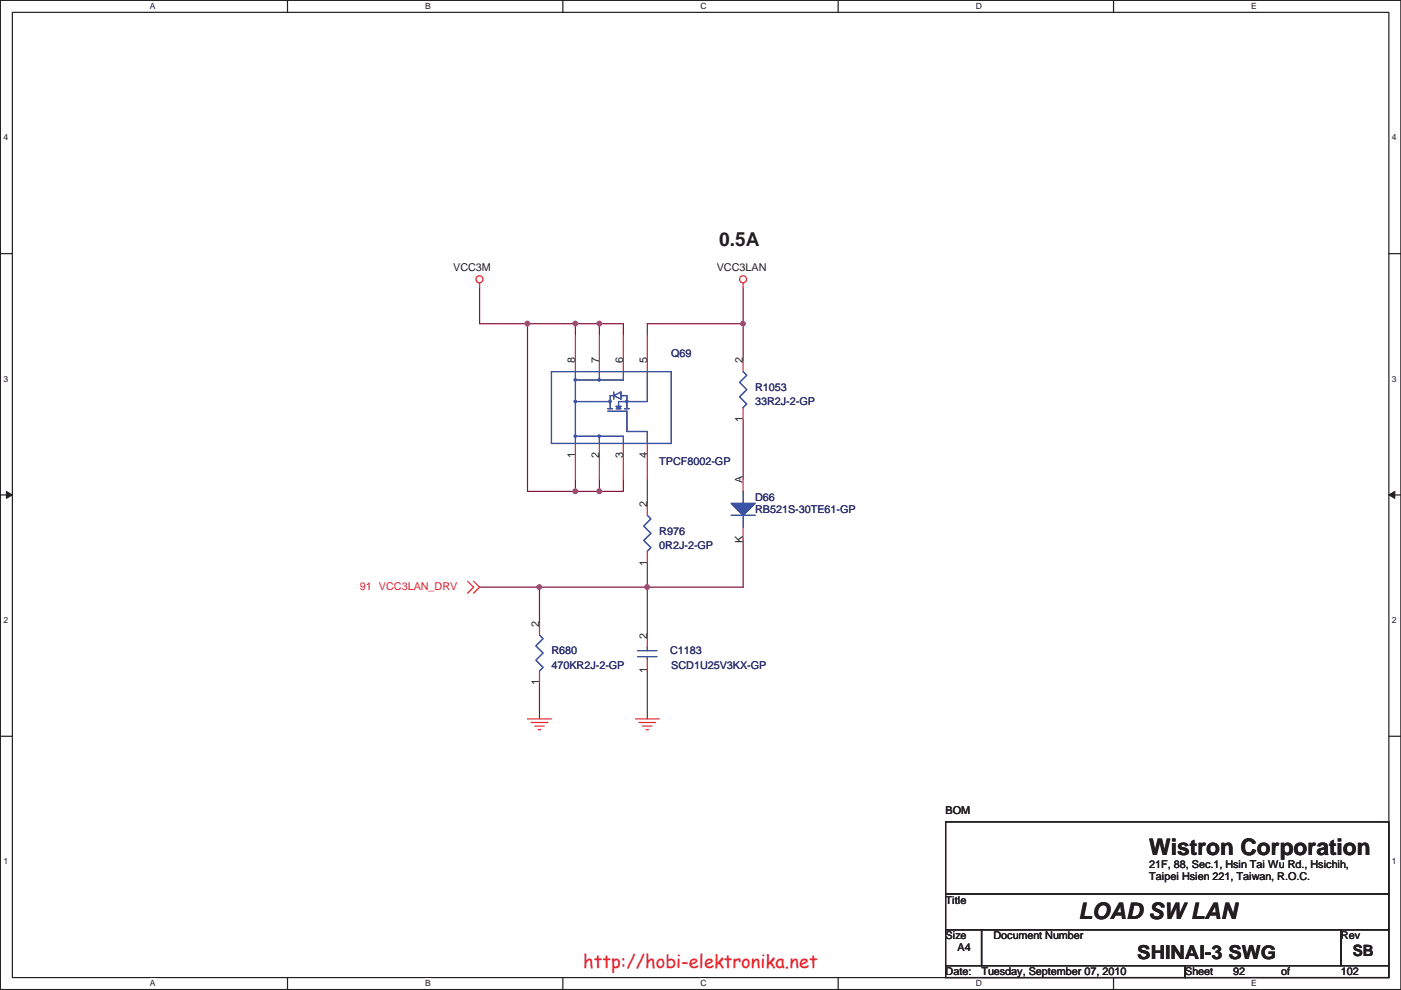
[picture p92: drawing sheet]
<svg xmlns="http://www.w3.org/2000/svg" width="297mm" height="210mm" viewBox="0 0 297 210" stroke-linecap="round" stroke-linejoin="round" font-family="sans-serif">
<defs><g id="words">
<g font-size="4.8" fill="#231f20">
<text x="243.7" y="181.4">Wistron Corporation</text>
<text x="228.7" y="195">LOAD SW LAN</text>
</g>
<g font-size="4.1" fill="#231f20">
<text x="152.5" y="52.1">0.5A</text>
<text x="241.1" y="203.5">SHINAI-3 SWG</text>
</g>
<text font-size="3.9" fill="#ed2024" x="123.7" y="205.2">http://hobi-elektronika.net</text>
<text font-size="3.3" fill="#231f20" x="286.8" y="202.8">SB</text>
<g font-size="2.3" fill="#231f20">
<text x="96.1" y="57.5">VCC3M</text>
<text x="152" y="57.5">VCC3LAN</text>
<text x="122" y="77" transform="rotate(-90 122 77)">8</text>
<text x="127" y="77" transform="rotate(-90 127 77)">7</text>
<text x="132.1" y="77" transform="rotate(-90 132.1 77)">6</text>
<text x="137.2" y="77" transform="rotate(-90 137.2 77)">5</text>
<text x="157.5" y="77" transform="rotate(-90 157.5 77)">2</text>
<text x="157.5" y="89.5" transform="rotate(-90 157.5 89.5)">1</text>
<text x="122" y="97.1" transform="rotate(-90 122 97.1)">1</text>
<text x="127" y="97.1" transform="rotate(-90 127 97.1)">2</text>
<text x="132.1" y="97.1" transform="rotate(-90 132.1 97.1)">3</text>
<text x="137.2" y="97.1" transform="rotate(-90 137.2 97.1)">4</text>
<text x="137.2" y="107.5" transform="rotate(-90 137.2 107.5)">2</text>
<text x="157.5" y="102.4" transform="rotate(-90 157.5 102.4)">A</text>
<text x="137.2" y="120" transform="rotate(-90 137.2 120)">1</text>
<text x="157.5" y="115.1" transform="rotate(-90 157.5 115.1)">K</text>
<text x="114.3" y="132.9" transform="rotate(-90 114.3 132.9)">2</text>
<text x="137.2" y="135.5" transform="rotate(-90 137.2 135.5)">2</text>
<text x="137.2" y="142.8" transform="rotate(-90 137.2 142.8)">1</text>
<text x="114.3" y="145.4" transform="rotate(-90 114.3 145.4)">1</text>
<text x="200.5" y="172.6">BOM</text>
<text x="243.7" y="184">21F, 88, Sec.1, Hsin Tai Wu Rd., Hsichih,</text>
<text x="200.5" y="191.6">Title</text>
<text x="243.7" y="186.7">Taipei Hsien 221, Taiwan, R.O.C.</text>
<text x="200.5" y="199.3">Size</text>
<text x="203" y="201.8">A4</text>
<text x="210.6" y="199.3">Document Number</text>
<text x="284.3" y="199.3">Rev</text>
<text x="200.5" y="206.9">Date:</text>
<text x="208.1" y="206.9">Tuesday, September 07, 2010</text>
<text x="251.3" y="206.9">Sheet</text>
<text x="261.4" y="206.9">92</text>
<text x="271.6" y="206.9">of</text>
<text x="284.3" y="206.9">102</text>
</g>
<g font-size="2.3" fill="#2d2d72">
<text x="142.3" y="75.8">Q69</text>
<text x="160.1" y="82.9">R1053</text>
<text x="160.1" y="86">33R2J-2-GP</text>
<text x="139.8" y="98.7">TPCF8002-GP</text>
<text x="160.1" y="106.3">D66</text>
<text x="139.8" y="113.4">R976</text>
<text x="160.1" y="108.8">RB521S-30TE61-GP</text>
<text x="139.8" y="116.5">0R2J-2-GP</text>
<text x="116.9" y="138.8">R680</text>
<text x="116.9" y="141.9">470KR2J-2-GP</text>
<text x="142.1" y="138.8">C1183</text>
<text x="142.3" y="141.9">SCD1U25V3KX-GP</text>
</g>
<text font-size="2.3" fill="#ec2426" x="76.3" y="125.1">91 VCC3LAN_DRV</text>
<g font-size="1.8" fill="#231f20">
<text x="31.8" y="1.9">A</text>
<text x="90.1" y="1.9">B</text>
<text x="148.5" y="1.9">C</text>
<text x="206.9" y="1.9">D</text>
<text x="265.3" y="1.9">E</text>
<text x=".7" y="29.8">4</text>
<text x="295.1" y="29.8">4</text>
<text x=".7" y="81">3</text>
<text x="295.1" y="81">3</text>
<text x=".7" y="132.2">2</text>
<text x="295.1" y="132.2">2</text>
<text x=".7" y="183.3">1</text>
<text x="295.1" y="183.3">1</text>
<text x="31.8" y="209.2">A</text>
<text x="90.1" y="209.2">B</text>
<text x="148.5" y="209.2">C</text>
<text x="206.9" y="209.2">D</text>
<text x="265.3" y="209.2">E</text>
</g>
</g></defs>
<path d="M.1 .1h296.9v209.8h-296.9zM2.6 2.6h291.9v204.7h-291.9z" fill="none" stroke="#231f20" stroke-width=".25"/>
<g fill="#fff">
<path d="M31.8 .3h1.2v2h-1.2z"/>
<path d="M31.8 207.6h1.2v2h-1.2z"/>
</g>
<path d="M61 .1v2.5M61 207.3v2.6" fill="none" stroke="#231f20" stroke-width=".25"/>
<g fill="#fff">
<path d="M90.1 .3h1.2v2h-1.2z"/>
<path d="M90.1 207.6h1.2v2h-1.2z"/>
</g>
<path d="M119.3 .1v2.5M119.3 207.3v2.6" fill="none" stroke="#231f20" stroke-width=".25"/>
<g fill="#fff">
<path d="M148.5 .3h1.3v2h-1.3z"/>
<path d="M148.5 207.6h1.3v2h-1.3z"/>
</g>
<path d="M177.7 .1v2.5M177.7 207.3v2.6" fill="none" stroke="#231f20" stroke-width=".25"/>
<g fill="#fff">
<path d="M206.9 .3h1.2v2h-1.2z"/>
<path d="M206.9 207.6h1.2v2h-1.2z"/>
</g>
<path d="M236.1 .1v2.5M236.1 207.3v2.6" fill="none" stroke="#231f20" stroke-width=".25"/>
<g fill="#fff">
<path d="M265.3 .3h1.1v2h-1.1z"/>
<path d="M265.3 207.6h1.1v2h-1.1z"/>
<path d="M.7 28.2h1v2h-1z"/>
<path d="M295.1 28.2h1v2h-1z"/>
<path d="M.7 79.4h1v2h-1z"/>
<path d="M295.1 79.4h1v2h-1z"/>
</g>
<path d="M.1 53.8h2.5M294.5 53.8h2.5" fill="none" stroke="#231f20" stroke-width=".25"/>
<g fill="#fff">
<path d="M.7 130.6h1v1.9h-1z"/>
<path d="M295.1 130.6h1v1.9h-1z"/>
</g>
<path d="M.1 105h2.5M294.5 105h2.5" fill="none" stroke="#231f20" stroke-width=".25"/>
<path d="M1.4 104.2l1.2 .8-1.2 .7z" fill="#231f20"/>
<path d="M1.4 104.2l1.2 .8-1.2 .7z" fill="none" stroke="#231f20" stroke-width=".21"/>
<path d="M294.5 105l1.2-.8v1.5z" fill="#231f20"/>
<path d="M294.5 105l1.2-.8v1.5z" fill="none" stroke="#231f20" stroke-width=".21"/>
<g fill="#fff">
<path d="M.7 181.7h1v2h-1z"/>
<path d="M295.1 181.7h1v2h-1z"/>
</g>
<path d="M.1 156.2h2.5M294.5 156.2h2.5" fill="none" stroke="#231f20" stroke-width=".25"/>
<path d="M127.1 68.7v2.5M157.6 89v12.7M122 104.2h5.1M114.4 124.5v7.7" fill="none" stroke="#7f1542" stroke-width=".25"/>
<circle cx="122" cy="104.2" r=".49" fill="#b8529f"/>
<circle cx="122" cy="104.2" r=".49" fill="none" stroke="#b8529f" stroke-width=".25"/>
<path d="M111.8 68.7h10.2M127.1 101.7v2.5" fill="none" stroke="#7f1542" stroke-width=".25"/>
<circle cx="111.8" cy="68.6" r=".49" fill="#b8529f"/>
<circle cx="111.8" cy="68.6" r=".49" fill="none" stroke="#b8529f" stroke-width=".25"/>
<path d="M127.1 68.7h-5.1v2.5M157.6 68.7v7.6" fill="none" stroke="#7f1542" stroke-width=".25"/>
<circle cx="122" cy="68.6" r=".49" fill="#b8529f"/>
<circle cx="122" cy="68.6" r=".49" fill="none" stroke="#b8529f" stroke-width=".25"/>
<path d="M111.8 68.7v35.5M114.4 124.5h22.8" fill="none" stroke="#7f1542" stroke-width=".25"/>
<circle cx="137.2" cy="124.5" r=".49" fill="#b8529f"/>
<circle cx="137.2" cy="124.5" r=".49" fill="none" stroke="#b8529f" stroke-width=".25"/>
<circle cx="114.4" cy="124.5" r=".49" fill="#b8529f"/>
<circle cx="114.4" cy="124.5" r=".49" fill="none" stroke="#b8529f" stroke-width=".25"/>
<path d="M132.2 68.7v2.5M137.2 68.7v2.5M127.1 104.2h5.1M101.7 124.5h12.7M137.2 124.5v10.2M114.4 144.9v7.6M137.2 142.3v10.2" fill="none" stroke="#7f1542" stroke-width=".25"/>
<circle cx="127.1" cy="104.2" r=".49" fill="#b8529f"/>
<circle cx="127.1" cy="104.2" r=".49" fill="none" stroke="#b8529f" stroke-width=".25"/>
<path d="M127.1 68.7h5.1M132.2 101.7v2.5" fill="none" stroke="#7f1542" stroke-width=".25"/>
<circle cx="127.1" cy="68.6" r=".49" fill="#b8529f"/>
<circle cx="127.1" cy="68.6" r=".49" fill="none" stroke="#b8529f" stroke-width=".25"/>
<path d="M137.2 68.7h20.4M122 101.7v2.5h-10.2M137.2 101.7v5.1M157.6 114.4v10.1h-20.4v-5" fill="none" stroke="#7f1542" stroke-width=".25"/>
<circle cx="157.5" cy="68.6" r=".49" fill="#b8529f"/>
<circle cx="157.5" cy="68.6" r=".49" fill="none" stroke="#b8529f" stroke-width=".25"/>
<path d="M101.7 61v7.7h10.1M157.6 61v7.7" fill="none" stroke="#7f1542" stroke-width=".25"/>
<g fill="none" stroke="#ec2426" stroke-width=".25">
<path d="M101.7 60v1M122 71.2v7.6M127.1 71.2v7.6M132.2 71.2v7.6M137.2 71.2v7.6M157.6 60v1M122 94.1v7.6M127.1 94.1v7.6M132.2 94.1v7.6M137.2 94.1v7.6M99.1 123.3l1.3 1.2-1.3 1.3M100.4 123.3l1.3 1.2-1.3 1.3"/>
<path d="M137.2 134.7v2.5M137.2 139.8v2.5M111.8 152.5h5.1M112.6 153.2h3.6M113.4 154h2M114.1 154.8h.5M134.7 152.5h5.1M135.5 153.2h3.5M136.2 154h2.1M137 154.8h.5"/>
<circle cx="101.7" cy="59.2" r=".75"/>
<circle cx="157.5" cy="59.2" r=".75"/>
</g>
<path d="M200.5 174.3h94v15.3h-94zM200.5 189.6h94v7.6h-94zM200.5 197.2h7.6v7.6h-7.6zM208.1 197.2h76.2v7.6h-76.2zM284.3 197.2h10.2v7.6h-10.2zM200.5 204.8h50.8v2.5h-50.8zM251.3 204.8h43.2v2.5h-43.2z" fill="none" stroke="#231f20" stroke-width=".25"/>
<g fill="none" stroke="#3a53a4" stroke-width=".25">
<path d="M122 78.8v15.3M127.1 78.8v1.8M132.2 78.8v1.8h-10.2M137.2 78.8v6.4h-6.1v1.5M122 92.5h10.2v1.6M122 85.2h7.4M127.1 92.5v1.6M128.9 87.2h4v4.3h4.3v2.6M128.9 86.7h1M130.1 83.9h-.7v2.8M130.1 83.1v1.6M130.1 83.9l1.6-.8v1.6z"/>
<path d="M130.6 86.7h1.1M130.6 86.2h1.1l-.6 .5zM131.7 83.9h1.2v2.8M132.4 86.7h1M135.2 138h4.1M135.2 139.3h4.1M137.2 137.2v.8M137.2 139.3v.5"/>
</g>
<path d="M126.9 80.4h.3v.3h-.3z" fill-rule="evenodd" fill="#3a53a4"/>
<path d="M126.9 80.4h.3v.3h-.3z" fill="none" stroke="#3a53a4" stroke-width=".25"/>
<path d="M126.9 92.3h.3v.4h-.3z" fill-rule="evenodd" fill="#3a53a4"/>
<path d="M126.9 92.3h.3v.4h-.3z" fill="none" stroke="#3a53a4" stroke-width=".25"/>
<path d="M129.2 85h.3v.3h-.3z" fill-rule="evenodd" fill="#3a53a4"/>
<path d="M129.2 85h.3v.3h-.3z" fill="none" stroke="#3a53a4" stroke-width=".25"/>
<path d="M132.7 85h.4v.3h-.4z" fill-rule="evenodd" fill="#3a53a4"/>
<path d="M132.7 85h.4v.3h-.4z" fill="none" stroke="#3a53a4" stroke-width=".25"/>
<path d="M121.8 85h.3v.3h-.3z" fill-rule="evenodd" fill="#3a53a4"/>
<path d="M121.8 85h.3v.3h-.3z" fill="none" stroke="#3a53a4" stroke-width=".25"/>
<path d="M121.8 80.4h.3v.3h-.3z" fill-rule="evenodd" fill="#3a53a4"/>
<path d="M121.8 80.4h.3v.3h-.3z" fill="none" stroke="#3a53a4" stroke-width=".25"/>
<path d="M121.8 92.3h.3v.4h-.3z" fill-rule="evenodd" fill="#3a53a4"/>
<g fill="none" stroke="#3a53a4" stroke-width=".25">
<path d="M116.9 78.8h25.4v15.3h-25.4zM122 78.8v15.3M127.1 78.8v1.8M132.2 78.8v1.8h-10.2M137.2 78.8v6.4h-6.1v1.5M121.8 92.3h.3v.4h-.3zM122 92.5h10.2v1.6M122 85.2h7.4M127.1 92.5v1.6M128.9 87.2h4v4.3h4.3v2.6M128.9 86.7h1M130.1 83.9h-.7v2.8"/>
<path d="M130.1 83.1v1.6M130.1 83.9l1.6-.8v1.6zM130.6 86.7h1.1M130.6 86.2h1.1l-.6 .5zM131.7 83.9h1.2v2.8M132.4 86.7h1"/>
</g>
<path d="M126.9 80.4h.3v.3h-.3z" fill-rule="evenodd" fill="#3a53a4"/>
<path d="M126.9 80.4h.3v.3h-.3z" fill="none" stroke="#3a53a4" stroke-width=".25"/>
<path d="M126.9 92.3h.3v.4h-.3z" fill-rule="evenodd" fill="#3a53a4"/>
<path d="M126.9 92.3h.3v.4h-.3z" fill="none" stroke="#3a53a4" stroke-width=".25"/>
<path d="M129.2 85h.3v.3h-.3z" fill-rule="evenodd" fill="#3a53a4"/>
<path d="M129.2 85h.3v.3h-.3z" fill="none" stroke="#3a53a4" stroke-width=".25"/>
<path d="M132.7 85h.4v.3h-.4z" fill-rule="evenodd" fill="#3a53a4"/>
<path d="M132.7 85h.4v.3h-.4z" fill="none" stroke="#3a53a4" stroke-width=".25"/>
<path d="M121.8 85h.3v.3h-.3z" fill-rule="evenodd" fill="#3a53a4"/>
<path d="M121.8 85h.3v.3h-.3z" fill="none" stroke="#3a53a4" stroke-width=".25"/>
<path d="M121.8 80.4h.3v.3h-.3z" fill-rule="evenodd" fill="#3a53a4"/>
<path d="M121.8 80.4h.3v.3h-.3z" fill="none" stroke="#3a53a4" stroke-width=".25"/>
<path d="M121.8 92.3h.3v.4h-.3z" fill-rule="evenodd" fill="#3a53a4"/>
<path d="M116.9 78.8h25.4v15.3h-25.4zM121.8 92.3h.3v.4h-.3zM137.2 109.3l.8 .8-1.5 1.5 1.5 1.5-1.5 1.5 1.5 1.6-.8 .7" fill="none" stroke="#3a53a4" stroke-width=".25"/>
<path d="M137.2 106.8v2.5M137.2 116.9v2.6M157.6 101.7v2.5M157.6 111.8v2.6" fill="none" stroke="#ec2426" stroke-width=".25"/>
<path d="M155 106.8h5.1l-2.5 2.5z" fill="#3a53a4"/>
<path d="M155 106.8h5.1l-2.5 2.5zM155 109.3h5.1M157.6 104.2v2.6M157.6 109.3v2.5" fill="none" stroke="#3a53a4" stroke-width=".25"/>
<path d="M155 106.8h5.1l-2.5 2.5z" fill="#3a53a4"/>
<path d="M157.6 78.8l.7 .8-1.5 1.5 1.5 1.5-1.5 1.6 1.5 1.5-.7 .7M155 106.8h5.1l-2.5 2.5zM155 109.3h5.1M157.6 104.2v2.6M157.6 109.3v2.5M114.4 134.7l.7 .8-1.5 1.5 1.5 1.5-1.5 1.5 1.5 1.6-.7 .7" fill="none" stroke="#3a53a4" stroke-width=".25"/>
<path d="M157.6 76.3v2.5M157.6 86.4v2.6M114.4 132.2v2.5M114.4 142.3v2.6" fill="none" stroke="#ec2426" stroke-width=".25"/>
<circle cx="122" cy="104.2" r=".49" fill="#b8529f"/>
<circle cx="122" cy="104.2" r=".49" fill="none" stroke="#b8529f" stroke-width=".25"/>
<circle cx="111.8" cy="68.6" r=".49" fill="#b8529f"/>
<circle cx="111.8" cy="68.6" r=".49" fill="none" stroke="#b8529f" stroke-width=".25"/>
<circle cx="122" cy="68.6" r=".49" fill="#b8529f"/>
<circle cx="122" cy="68.6" r=".49" fill="none" stroke="#b8529f" stroke-width=".25"/>
<circle cx="137.2" cy="124.5" r=".49" fill="#b8529f"/>
<circle cx="137.2" cy="124.5" r=".49" fill="none" stroke="#b8529f" stroke-width=".25"/>
<circle cx="114.4" cy="124.5" r=".49" fill="#b8529f"/>
<circle cx="114.4" cy="124.5" r=".49" fill="none" stroke="#b8529f" stroke-width=".25"/>
<circle cx="127.1" cy="104.2" r=".49" fill="#b8529f"/>
<circle cx="127.1" cy="104.2" r=".49" fill="none" stroke="#b8529f" stroke-width=".25"/>
<circle cx="127.1" cy="68.6" r=".49" fill="#b8529f"/>
<circle cx="127.1" cy="68.6" r=".49" fill="none" stroke="#b8529f" stroke-width=".25"/>
<circle cx="157.5" cy="68.6" r=".49" fill="#b8529f"/>
<circle cx="157.5" cy="68.6" r=".49" fill="none" stroke="#b8529f" stroke-width=".25"/>
<use href="#words"/>
</svg>
